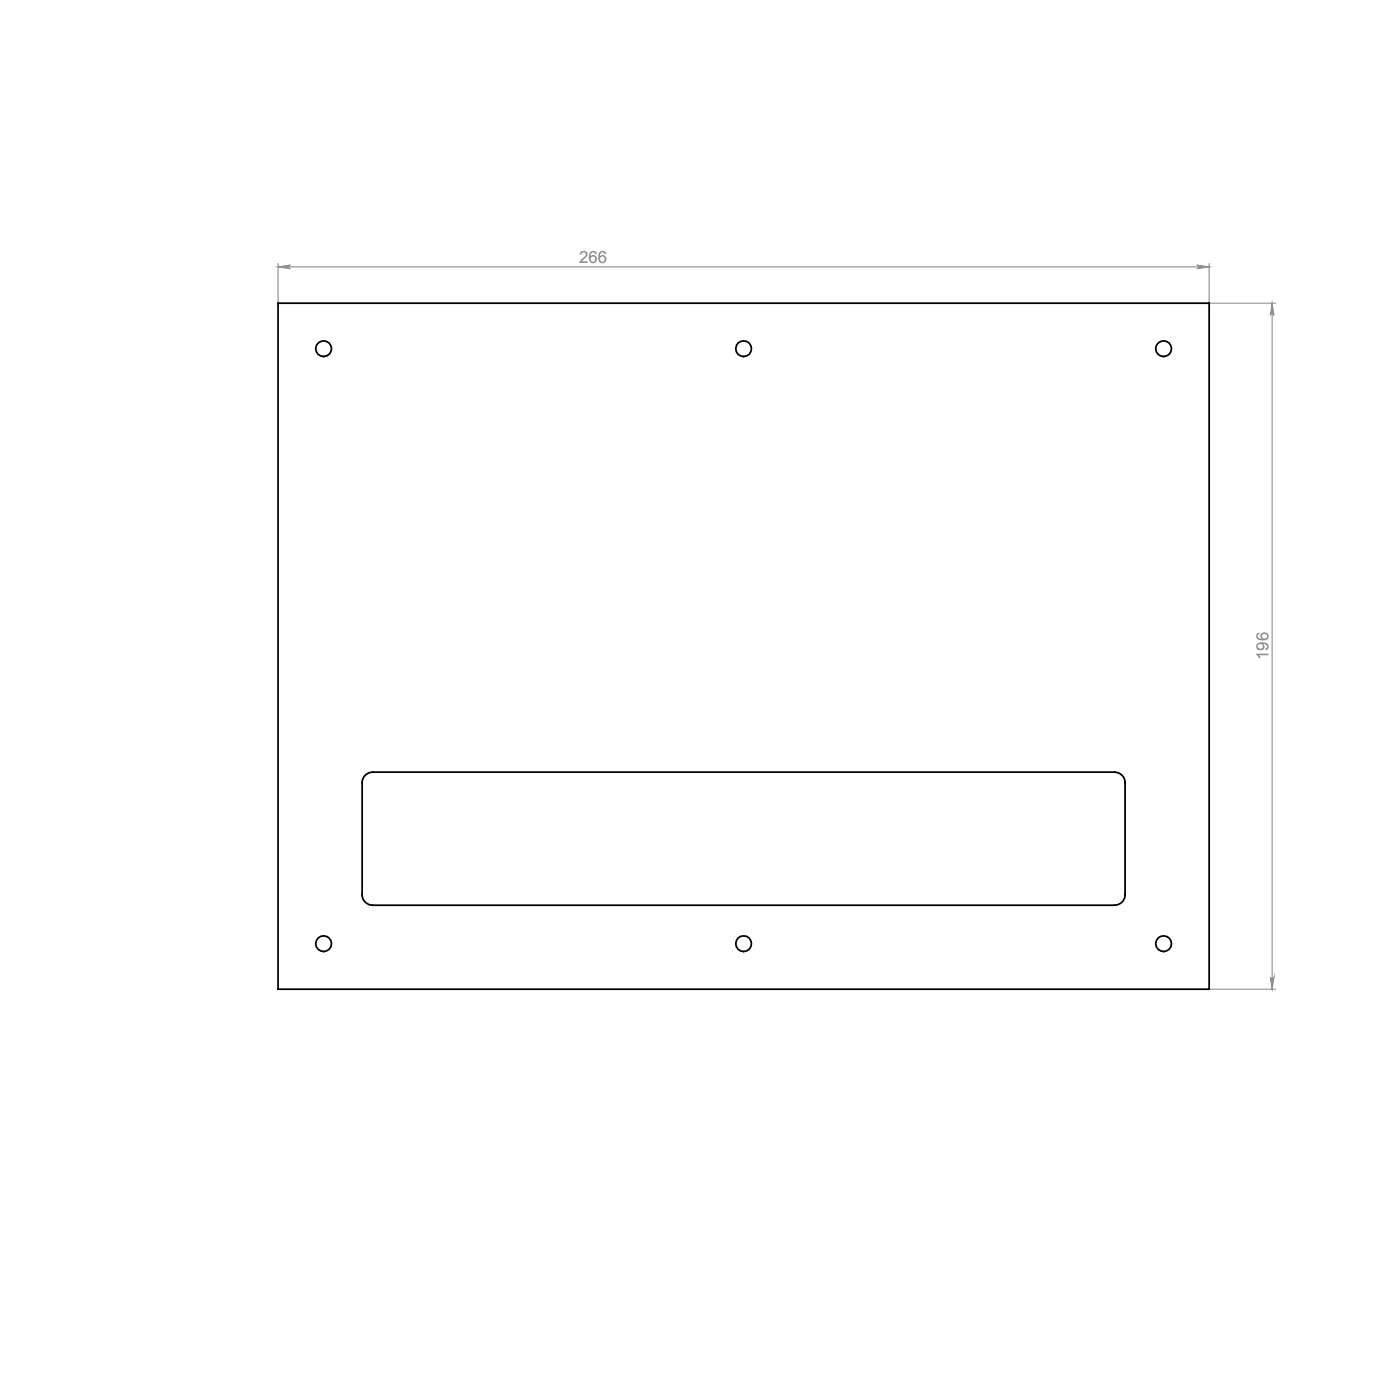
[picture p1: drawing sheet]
<svg xmlns="http://www.w3.org/2000/svg" width="400mm" height="400mm" viewBox="0 0 400 400" stroke-linecap="round" stroke-linejoin="round" font-family="sans-serif">
<defs><g id="words">
<g font-size="4.8" fill="#808080">
<text x="165.5" y="75.2">266</text>
<text x="362.4" y="188.6" transform="rotate(-90 362.4 188.6)">196</text>
</g>
</g></defs>
<path d="M79.4 75.3v11.3M79.4 76.3h266.1M79.4 76.3l3.6-.6a.53 .53 0 0 0-.6 .6 .53 .53 0 0 0 .6 .5zM341.9 75.7l3.6 .6-3.6 .5a.53 .53 0 0 0 .6-.5 .53 .53 0 0 0-.6-.6zM345.5 75.3v11.3h19M363.5 86.6v196M363.5 86.6l.5 3.5a.53 .53 0 0 0-.5-.5 .53 .53 0 0 0-.6 .5zM362.9 279.1a.53 .53 0 0 0 .6 .5 .53 .53 0 0 0 .5-.5l-.5 3.5zM345.5 282.6h19" fill="none" stroke="#808080" stroke-width=".29"/>
<g fill="#808080">
<path d="M341.9 75.7l3.6 .6-3.6 .5a.53 .53 0 0 0 .6-.5 .53 .53 0 0 0-.6-.6zM79.4 76.3l3.6-.6a.53 .53 0 0 0-.6 .6 .53 .53 0 0 0 .6 .5z"/>
<path d="M362.9 279.1a.53 .53 0 0 0 .6 .5 .53 .53 0 0 0 .5-.5l-.5 3.5zM363.5 86.6l.5 3.5a.53 .53 0 0 0-.5-.5 .53 .53 0 0 0-.6 .5z"/>
</g>
<g fill="none" stroke="#000" stroke-width=".5">
<path d="M79.4 86.6h266.1v196h-266.1zM104.4 221.5a3.1 3.1 0 0 1 2.1-.9h212a3 3 0 0 1 3 3v32a3 3 0 0 1-3 3h-212a3 3 0 0 1-3-3v-32a2.87 2.87 0 0 1 .9-2.1z"/>
<circle cx="92.5" cy="99.6" r="2.25"/>
<circle cx="212.4" cy="99.6" r="2.25"/>
<circle cx="332.5" cy="99.6" r="2.25"/>
<circle cx="92.5" cy="269.6" r="2.25"/>
<circle cx="212.4" cy="269.6" r="2.25"/>
<circle cx="332.5" cy="269.6" r="2.25"/>
</g>
<use href="#words"/>
</svg>
